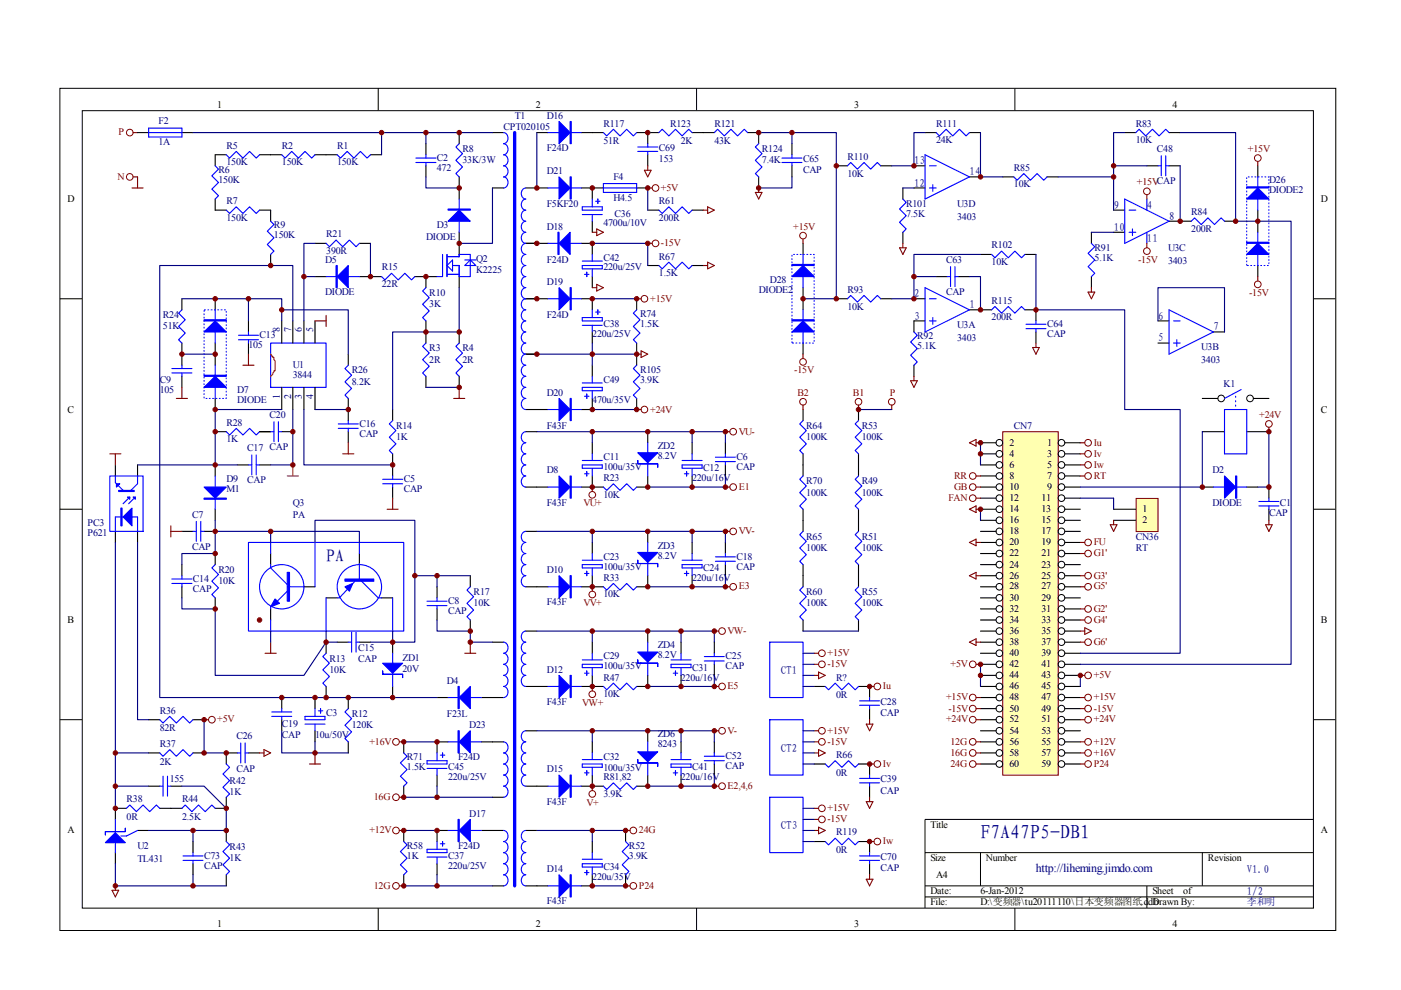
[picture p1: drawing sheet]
<svg xmlns="http://www.w3.org/2000/svg" width="297mm" height="210mm" viewBox="0 0 297 210" stroke-linecap="round" stroke-linejoin="round" font-family="sans-serif">
<defs><g id="words">
<text font-size="4.2" fill="#000080" x="207.9" y="177.8">F7A47P5-DB1</text>
<text font-size="3.8" fill="#000080" x="69.2" y="119.1">PA</text>
<text font-size="2.5" fill="#000080" x="219.6" y="184.8">http://liheming.jimdo.com</text>
<g font-size="2.3" fill="#000080">
<text x="193.8" y="34.8">13</text>
<text x="193.8" y="39.6">12</text>
<text x="205.6" y="37.2">14</text>
<text x="236.1" y="44.2">9</text>
<text x="243.2" y="44.2">4</text>
<text x="247.9" y="46.6">8</text>
<text x="236.1" y="49">10</text>
<text x="243.2" y="51.3">11</text>
<text x="193.8" y="63">2</text>
<text x="205.6" y="65.4">1</text>
<text x="193.8" y="67.7">3</text>
<text x="245.5" y="67.7">6</text>
<text x="257.3" y="70">7</text>
<text x="245.5" y="72.4">5</text>
<text x="165.5" y="142.8">CT1</text>
<text x="165.5" y="159.4">CT2</text>
<text x="165.5" y="175.8">CT3</text>
<text x="264.3" y="185.2">V1.0</text>
<text x="264.3" y="189.8">1/2</text>
</g>
<g font-size="2.1">
<text x="46.1" y="22.9">1</text>
<text x="113.6" y="22.9">2</text>
<text x="181.1" y="22.9">3</text>
<text x="248.6" y="22.9">4</text>
<text x="14.3" y="42.8">D</text>
<text x="280.1" y="42.8">D</text>
<text x="14.3" y="87.5">C</text>
<text x="280.1" y="87.5">C</text>
<text x="214" y="94.5">2</text>
<text x="222" y="94.5">1</text>
<text x="214" y="96.9">4</text>
<text x="214" y="99.2">6</text>
<text x="214" y="101.5">8</text>
<text x="222" y="96.9">3</text>
<text x="222" y="99.2">5</text>
<text x="222" y="101.5">7</text>
<text x="214" y="103.9">10</text>
<text x="214" y="106.2">12</text>
<text x="220.8" y="106.2">11</text>
<text x="222" y="103.9">9</text>
<text x="214" y="108.6">14</text>
<text x="214" y="110.9">16</text>
<text x="214" y="113.3">18</text>
<text x="220.8" y="108.6">13</text>
<text x="220.8" y="110.9">15</text>
<text x="220.8" y="113.3">17</text>
<text x="242.2" y="108.6">1</text>
<text x="242.2" y="110.9">2</text>
<text x="214" y="115.6">20</text>
<text x="214" y="118">22</text>
<text x="220.8" y="115.6">19</text>
<text x="220.8" y="118">21</text>
<text x="214" y="120.3">24</text>
<text x="214" y="122.7">26</text>
<text x="214" y="125">28</text>
<text x="220.8" y="120.3">23</text>
<text x="220.8" y="122.7">25</text>
<text x="220.8" y="125">27</text>
<text x="214" y="127.4">30</text>
<text x="214" y="129.7">32</text>
<text x="220.8" y="127.4">29</text>
<text x="220.8" y="129.7">31</text>
<text x="14.3" y="132.1">B</text>
<text x="214" y="132.1">34</text>
<text x="214" y="134.4">36</text>
<text x="214" y="136.8">38</text>
<text x="220.8" y="132.1">33</text>
<text x="220.8" y="134.4">35</text>
<text x="220.8" y="136.8">37</text>
<text x="280.1" y="132.1">B</text>
<text x="214" y="139.1">40</text>
<text x="214" y="141.5">42</text>
<text x="214" y="143.8">44</text>
<text x="220.8" y="139.1">39</text>
<text x="220.8" y="141.5">41</text>
<text x="220.8" y="143.8">43</text>
<text x="214" y="146.1">46</text>
<text x="214" y="148.5">48</text>
<text x="220.8" y="146.1">45</text>
<text x="220.8" y="148.5">47</text>
<text x="214" y="150.9">50</text>
<text x="214" y="153.2">52</text>
<text x="214" y="155.5">54</text>
<text x="220.8" y="150.9">49</text>
<text x="220.8" y="153.2">51</text>
<text x="220.8" y="155.5">53</text>
<text x="214" y="157.9">56</text>
<text x="214" y="160.3">58</text>
<text x="220.8" y="157.9">55</text>
<text x="220.8" y="160.3">57</text>
<text x="214" y="162.6">60</text>
<text x="220.8" y="162.6">59</text>
<text x="14.3" y="176.7">A</text>
<text x="197.3" y="175.5">Title</text>
<text x="280.1" y="176.7">A</text>
<text x="197.3" y="182.6">Size</text>
<text x="209" y="182.6">Number</text>
<text x="256.1" y="182.6">Revision</text>
<text x="197.3" y="189.6">Date:</text>
<text x="197.3" y="192">File:</text>
<text x="198.5" y="186.1">A4</text>
<text x="207.9" y="189.6">6-Jan-2012</text>
<text x="207.9" y="192">D:\变频器\tu20111110\日本变频器图纸.ddb</text>
<text x="244.3" y="189.6">Sheet</text>
<text x="244.3" y="192">Drawn By:</text>
<text x="250.9" y="189.6">of</text>
<text x="46.1" y="196.6">1</text>
<text x="113.6" y="196.6">2</text>
<text x="181.1" y="196.6">3</text>
<text x="248.6" y="196.6">4</text>
</g>
<g font-size="2.1" fill="#800000">
<text x="25.1" y="28.7">P</text>
<text x="264.6" y="32.3">+15V</text>
<text x="24.9" y="38.1">N</text>
<text x="140.1" y="40.5">+5V</text>
<text x="241" y="39.3">+15VCAP</text>
<text x="140.1" y="52.2">-15V</text>
<text x="168.1" y="48.7">+15V</text>
<text x="241.3" y="55.7">-15V</text>
<text x="137.8" y="63.9">+15V</text>
<text x="264.8" y="62.8">-15V</text>
<text x="168.4" y="79.2">-15V</text>
<text x="169.1" y="83.9">B2</text>
<text x="180.8" y="83.9">B1</text>
<text x="188.6" y="83.9">P</text>
<text x="137.8" y="87.5">+24V</text>
<text x="267" y="88.6">+24V</text>
<text x="156.6" y="92.1">VU-</text>
<text x="231.9" y="94.5">Iu</text>
<text x="202.3" y="101.5">RR</text>
<text x="231.9" y="96.9">Iv</text>
<text x="231.9" y="99.2">Iw</text>
<text x="231.9" y="101.5">RT</text>
<text x="123.7" y="107.4">VU+</text>
<text x="156.6" y="103.9">E1</text>
<text x="201.1" y="106.2">FAN</text>
<text x="202.3" y="103.9">GB</text>
<text x="156.6" y="113.3">VV-</text>
<text x="231.9" y="115.6">FU</text>
<text x="231.9" y="118">G1'</text>
<text x="156.6" y="125">E3</text>
<text x="231.9" y="122.7">G3'</text>
<text x="231.9" y="125">G5'</text>
<text x="123.7" y="128.5">VV+</text>
<text x="231.9" y="129.7">G2'</text>
<text x="154.3" y="134.4">VW-</text>
<text x="231.9" y="132.1">G4'</text>
<text x="231.9" y="136.8">G6'</text>
<text x="175.4" y="139.1">+15V</text>
<text x="175.4" y="141.5">-15V</text>
<text x="201.5" y="141.5">+5V</text>
<text x="231.9" y="143.8">+5V</text>
<text x="123.4" y="149.7">VW+</text>
<text x="154.3" y="146.1">E5</text>
<text x="187.2" y="146.1">Iu</text>
<text x="200.6" y="148.5">+15V</text>
<text x="231.9" y="148.5">+15V</text>
<text x="46.1" y="153.2">+5V</text>
<text x="154.3" y="155.5">V-</text>
<text x="175.4" y="155.5">+15V</text>
<text x="200.6" y="153.2">+24V</text>
<text x="201.1" y="150.9">-15V</text>
<text x="231.9" y="153.2">+24V</text>
<text x="231.9" y="150.9">-15V</text>
<text x="78.3" y="157.9">+16V</text>
<text x="175.4" y="157.9">-15V</text>
<text x="201.5" y="157.9">12G</text>
<text x="201.5" y="160.3">16G</text>
<text x="231.9" y="160.3">+16V</text>
<text x="231.9" y="157.9">+12V</text>
<text x="154.3" y="167.3">E2,4,6</text>
<text x="187.2" y="162.6">Iv</text>
<text x="201.5" y="162.6">24G</text>
<text x="231.9" y="162.6">P24</text>
<text x="79.2" y="169.6">16G</text>
<text x="124.4" y="170.8">V+</text>
<text x="175.4" y="172">+15V</text>
<text x="78.3" y="176.7">+12V</text>
<text x="135.5" y="176.7">24G</text>
<text x="175.4" y="174.3">-15V</text>
<text x="187.2" y="179">Iw</text>
<text x="79.2" y="188.4">12G</text>
<text x="135.5" y="188.4">P24</text>
</g>
<g font-size="2.1" fill="#000080">
<text x="33.6" y="26.3">F2</text>
<text x="106.8" y="27.5">CPT020105</text>
<text x="109.1" y="25.2">T1</text>
<text x="115.9" y="25.2">D16</text>
<text x="127.9" y="26.9">R117</text>
<text x="142.1" y="26.9">R123</text>
<text x="151.5" y="26.9">R121</text>
<text x="198.5" y="26.9">R111</text>
<text x="240.8" y="26.9">R83</text>
<text x="33.6" y="30.8">1A</text>
<text x="48" y="31.5">R5</text>
<text x="48" y="35.1">150K</text>
<text x="59.8" y="31.5">R2</text>
<text x="59.8" y="35.1">150K</text>
<text x="71.5" y="31.5">R1</text>
<text x="71.5" y="35.1">150K</text>
<text x="92.6" y="34.1">C2</text>
<text x="98" y="32.3">R8</text>
<text x="98" y="34.6">33K/3W</text>
<text x="115.9" y="32">F24D</text>
<text x="127.9" y="30.6">51R</text>
<text x="139.7" y="32">C69</text>
<text x="139.7" y="34.4">153</text>
<text x="144.4" y="30.6">2K</text>
<text x="151.5" y="30.6">43K</text>
<text x="161.5" y="32.3">R124</text>
<text x="161.5" y="34.6">7.4K</text>
<text x="170.3" y="34.4">C65</text>
<text x="179.7" y="33.9">R110</text>
<text x="198.5" y="30.3">24K</text>
<text x="240.8" y="30.3">10K</text>
<text x="245.3" y="32.3">C48</text>
<text x="46.3" y="36.7">R6</text>
<text x="46.3" y="38.8">150K</text>
<text x="92.6" y="36.3">472</text>
<text x="115.9" y="36.9">D21</text>
<text x="130" y="38.1">F4</text>
<text x="170.3" y="36.7">CAP</text>
<text x="179.7" y="37.4">10K</text>
<text x="215" y="36.3">R85</text>
<text x="215" y="39.7">10K</text>
<text x="269.1" y="38.8">D26</text>
<text x="269.1" y="40.9">DIODE2</text>
<text x="48" y="43.3">R7</text>
<text x="48" y="46.8">150K</text>
<text x="115.9" y="44">F5KF20</text>
<text x="130" y="42.6">H4.5</text>
<text x="130.3" y="45.9">C36</text>
<text x="139.7" y="43.3">R61</text>
<text x="139.7" y="46.8">200R</text>
<text x="192.1" y="43.8">R101</text>
<text x="192.1" y="45.9">7.5K</text>
<text x="202.9" y="43.8">U3D</text>
<text x="202.9" y="46.6">3403</text>
<text x="252.6" y="45.6">R84</text>
<text x="58.1" y="48.4">R9</text>
<text x="58.1" y="50.6">150K</text>
<text x="69.2" y="50.3">R21</text>
<text x="69.2" y="53.9">390R</text>
<text x="90.3" y="50.8">DIODE</text>
<text x="92.6" y="48.4">D3</text>
<text x="115.9" y="48.7">D18</text>
<text x="127.9" y="48">4700u/10V</text>
<text x="210.2" y="52.7">R102</text>
<text x="232.1" y="53.2">R91</text>
<text x="247.6" y="53.2">U3C</text>
<text x="252.6" y="49.1">200R</text>
<text x="68.9" y="55.7">D5</text>
<text x="80.9" y="57.3">R15</text>
<text x="100.9" y="55.5">Q2</text>
<text x="100.9" y="57.8">K2225</text>
<text x="115.9" y="55.7">F24D</text>
<text x="127.9" y="55.3">C42</text>
<text x="127.9" y="57.3">220u/25V</text>
<text x="139.7" y="55">R67</text>
<text x="139.7" y="58.5">1.5K</text>
<text x="163.2" y="60">D28</text>
<text x="200.6" y="55.7">C63</text>
<text x="210.2" y="56.2">10K</text>
<text x="232.1" y="55.3">5.1K</text>
<text x="247.6" y="56">3403</text>
<text x="68.9" y="62.5">DIODE</text>
<text x="80.9" y="60.9">22R</text>
<text x="91" y="62.8">R10</text>
<text x="91" y="65.1">3K</text>
<text x="115.9" y="60.5">D19</text>
<text x="160.9" y="62.1">DIODE2</text>
<text x="179.7" y="62.1">R93</text>
<text x="179.7" y="65.6">10K</text>
<text x="200.6" y="62.5">CAP</text>
<text x="210.2" y="64.4">R115</text>
<text x="34.5" y="67.5">R24</text>
<text x="34.5" y="69.8">51K</text>
<text x="55" y="71.7">C13</text>
<text x="59.4" y="70.4" transform="rotate(-90 59.4 70.4)">8</text>
<text x="61.7" y="70.4" transform="rotate(-90 61.7 70.4)">7</text>
<text x="64" y="70.4" transform="rotate(-90 64 70.4)">6</text>
<text x="66.4" y="70.4" transform="rotate(-90 66.4 70.4)">5</text>
<text x="115.9" y="67.5">F24D</text>
<text x="125.6" y="71.5">220u/25V</text>
<text x="127.9" y="69.4">C38</text>
<text x="135.7" y="67.2">R74</text>
<text x="135.7" y="69.4">1.5K</text>
<text x="194.5" y="71.9">R92</text>
<text x="202.9" y="69.6">U3A</text>
<text x="210.2" y="67.9">200R</text>
<text x="222" y="69.4">C64</text>
<text x="222" y="71.5">CAP</text>
<text x="52.7" y="73.8">105</text>
<text x="91" y="74.5">R3</text>
<text x="91" y="76.9">2R</text>
<text x="98" y="74.5">R4</text>
<text x="98" y="76.9">2R</text>
<text x="194.5" y="74">5.1K</text>
<text x="202.9" y="72.4">3403</text>
<text x="254.7" y="74.3">U3B</text>
<text x="254.7" y="77.1">3403</text>
<text x="33.9" y="81.1">C9</text>
<text x="33.9" y="83.2">105</text>
<text x="50.3" y="83.4">D7</text>
<text x="62.1" y="78.1">U1</text>
<text x="62.1" y="80.2">3844</text>
<text x="74.6" y="79.2">R26</text>
<text x="74.6" y="81.5">8.2K</text>
<text x="115.9" y="83.9">D20</text>
<text x="127.9" y="81.1">C49</text>
<text x="135.7" y="79">R105</text>
<text x="135.7" y="81.1">3.9K</text>
<text x="259.4" y="82.1">K1</text>
<text x="50.3" y="85.5">DIODE</text>
<text x="57.1" y="88.6">C20</text>
<text x="59.4" y="84.5" transform="rotate(-90 59.4 84.5)">1</text>
<text x="61.7" y="84.5" transform="rotate(-90 61.7 84.5)">2</text>
<text x="64" y="84.5" transform="rotate(-90 64 84.5)">3</text>
<text x="66.4" y="84.5" transform="rotate(-90 66.4 84.5)">4</text>
<text x="125.6" y="85.5">470u/35V</text>
<text x="48" y="90.3">R28</text>
<text x="48" y="93.7">1K</text>
<text x="52.4" y="95.7">C17 CAP</text>
<text x="76.2" y="90.5">C16</text>
<text x="76.2" y="92.6">CAP</text>
<text x="84" y="90.9">R14</text>
<text x="84" y="93.3">1K</text>
<text x="115.9" y="90.9">F43F</text>
<text x="139.4" y="95.2">ZD2</text>
<text x="170.9" y="90.9">R64</text>
<text x="170.9" y="93.3">100K</text>
<text x="182.7" y="90.9">R53</text>
<text x="182.7" y="93.3">100K</text>
<text x="215" y="90.9">CN7</text>
<text x="115.9" y="100.3">D8</text>
<text x="127.9" y="97.6">C11</text>
<text x="127.9" y="99.7">100u/35V</text>
<text x="139.4" y="97.3">8.2V</text>
<text x="149.1" y="99.9">C12</text>
<text x="156.1" y="97.6">C6</text>
<text x="156.1" y="99.7">CAP</text>
<text x="257" y="100.3">D2</text>
<text x="48" y="102.2">D9</text>
<text x="48" y="104.3">M1</text>
<text x="52.4" y="102.5">CAP</text>
<text x="62.1" y="107.4">Q3</text>
<text x="85.6" y="102.2">C5</text>
<text x="85.6" y="104.3">CAP</text>
<text x="115.9" y="107.4">F43F</text>
<text x="127.9" y="102">R23</text>
<text x="127.9" y="105.5">10K</text>
<text x="146.7" y="102">220u/16V</text>
<text x="170.9" y="102.7">R70</text>
<text x="170.9" y="105.1">100K</text>
<text x="182.7" y="102.7">R49</text>
<text x="182.7" y="105.1">100K</text>
<text x="257" y="107.4">DIODE</text>
<text x="271.4" y="107.2">C1</text>
<text x="18.5" y="111.6">PC3</text>
<text x="18.5" y="113.7">P621</text>
<text x="40.7" y="109.7">C7</text>
<text x="62.1" y="109.7">PA</text>
<text x="269.1" y="109.5">CAP</text>
<text x="40.7" y="116.6">CAP</text>
<text x="127.9" y="118.6">C23</text>
<text x="139.4" y="116.3">ZD3</text>
<text x="139.4" y="118.5">8.2V</text>
<text x="156.1" y="118.6">C18</text>
<text x="170.9" y="114.5">R65</text>
<text x="170.9" y="116.8">100K</text>
<text x="182.7" y="114.5">R51</text>
<text x="182.7" y="116.8">100K</text>
<text x="240.8" y="114.5">CN36</text>
<text x="240.8" y="116.8">RT</text>
<text x="40.9" y="123.4">C14</text>
<text x="40.9" y="125.5">CAP</text>
<text x="46.3" y="121.5">R20</text>
<text x="46.3" y="123.9">10K</text>
<text x="115.9" y="121.5">D10</text>
<text x="127.9" y="120.7">100u/35V</text>
<text x="127.9" y="123.1">R33</text>
<text x="146.7" y="123.1">220u/16V</text>
<text x="149.1" y="121">C24</text>
<text x="156.1" y="120.7">CAP</text>
<text x="95" y="128">C8</text>
<text x="95" y="130.1">CAP</text>
<text x="100.4" y="126.2">R17</text>
<text x="100.4" y="128.5">10K</text>
<text x="115.9" y="128.3">F43F</text>
<text x="127.9" y="126.7">10K</text>
<text x="170.9" y="126.2">R60</text>
<text x="170.9" y="128.5">100K</text>
<text x="182.7" y="126.2">R55</text>
<text x="182.7" y="128.5">100K</text>
<text x="75.9" y="137.9">C15</text>
<text x="139.4" y="137.4">ZD4</text>
<text x="69.8" y="140.3">R13</text>
<text x="69.8" y="142.6">10K</text>
<text x="75.9" y="140.3">CAP</text>
<text x="85.3" y="140.1">ZD1</text>
<text x="85.3" y="142.4">20V</text>
<text x="115.9" y="142.6">D12</text>
<text x="127.9" y="139.8">C29</text>
<text x="127.9" y="141.9">100u/35V</text>
<text x="139.4" y="139.5">8.2V</text>
<text x="146.7" y="142.2">C31</text>
<text x="153.8" y="139.8">C25</text>
<text x="153.8" y="141.9">CAP</text>
<text x="94.7" y="145">D4</text>
<text x="115.9" y="149.5">F43F</text>
<text x="127.9" y="144.3">R47</text>
<text x="127.9" y="147.8">10K</text>
<text x="144.4" y="144.3">220u/16V</text>
<text x="177.3" y="144.3">R?</text>
<text x="177.3" y="148">0R</text>
<text x="186.7" y="149.5">C28</text>
<text x="33.9" y="151.3">R36</text>
<text x="33.9" y="155">82R</text>
<text x="59.8" y="154.1">C19</text>
<text x="69.2" y="151.8">C3</text>
<text x="74.6" y="152">R12</text>
<text x="74.6" y="154.4">120K</text>
<text x="94.7" y="152">F23L</text>
<text x="99.5" y="154.4">D23</text>
<text x="186.7" y="151.8">CAP</text>
<text x="33.9" y="158.3">R37</text>
<text x="50.1" y="156.7">C26</text>
<text x="59.8" y="156.5">CAP</text>
<text x="66.8" y="156.5">10u/50V</text>
<text x="86.3" y="161.2">R71</text>
<text x="97.1" y="161.2">F24D</text>
<text x="127.9" y="161.2">C32</text>
<text x="139.4" y="156.2">ZD6</text>
<text x="139.4" y="158.3">8243</text>
<text x="153.8" y="161">C52</text>
<text x="177.3" y="160.7">R66</text>
<text x="33.9" y="162.2">2K</text>
<text x="36" y="165.9">155</text>
<text x="48.7" y="166.1">R42</text>
<text x="50.1" y="163.8">CAP</text>
<text x="86.3" y="163.3">1.5K</text>
<text x="95" y="163.3">C45</text>
<text x="95" y="165.5">220u/25V</text>
<text x="115.9" y="163.8">D15</text>
<text x="127.9" y="163.5">100u/35V</text>
<text x="127.9" y="165.5">R81,82</text>
<text x="144.4" y="165.5">220u/16V</text>
<text x="146.7" y="163.3">C41</text>
<text x="153.8" y="163.1">CAP</text>
<text x="177.3" y="164.4">0R</text>
<text x="186.7" y="165.9">C39</text>
<text x="26.8" y="170.1">R38</text>
<text x="26.8" y="173.8">0R</text>
<text x="38.6" y="170.1">R44</text>
<text x="38.6" y="173.8">2.5K</text>
<text x="48.7" y="168.5">1K</text>
<text x="99.5" y="173.2">D17</text>
<text x="115.9" y="170.6">F43F</text>
<text x="127.9" y="168.9">3.9K</text>
<text x="186.7" y="168.2">CAP</text>
<text x="177.3" y="177.1">R119</text>
<text x="29.1" y="180">U2</text>
<text x="29.1" y="182.8">TL431</text>
<text x="43.3" y="182">C73</text>
<text x="43.3" y="184.2">CAP</text>
<text x="48.7" y="180.2">R43</text>
<text x="48.7" y="182.6">1K</text>
<text x="86.3" y="180">R58</text>
<text x="86.3" y="182">1K</text>
<text x="95" y="182">C37</text>
<text x="95" y="184.2">220u/25V</text>
<text x="97.1" y="180">F24D</text>
<text x="115.9" y="184.9">D14</text>
<text x="127.9" y="184.4">C34</text>
<text x="133.3" y="180">R52</text>
<text x="133.3" y="182">3.9K</text>
<text x="177.3" y="180.9">0R</text>
<text x="186.7" y="182.3">C70</text>
<text x="186.7" y="184.7">CAP</text>
<text x="115.9" y="191.7">F43F</text>
<text x="125.6" y="186.5">220u/35V</text>
<text x="264.3" y="192">李和明</text>
</g>
</g></defs>
<g fill="none" stroke="#000" stroke-width=".21">
<path d="M12.7 18.7h270.5v178.6h-270.5zM80.2 18.7v4.7M147.7 18.7v4.7M215.2 18.7v4.7M17.4 23.5h261.1v169h-261.1zM12.7 63.3h4.7M278.4 63.3h4.7M12.7 108h4.7M278.4 108h4.7M12.7 152.6h4.7M278.4 152.6h4.7M278.4 173.7h-82.3v18.8"/>
<path d="M80.2 192.5v4.7M147.7 192.5v4.7M196.1 180.8h82.3M196.1 187.8h82.3M196.1 190.2h82.3M207.9 180.8v7M215.2 192.5v4.7M243.2 187.8v4.7M254.9 180.8v7"/>
</g>
<g fill="none" stroke="#000" stroke-width=".23">
<path d="M29.2 28.1h2.3M38.6 28.1h2.3M48 32.8h-2.4v2.4M55 32.8h4.7M66.8 32.8h4.7M78.5 32.8h2.4M90.3 30.5v2.3M90.3 35.2v2.3M97.4 28.1v2.4M97.4 37.5v4.7M104.4 28.1h2.4M104.4 39.9h2.4"/>
<path d="M111.5 39.9h4.7M113.8 28.1h2.4M123.2 28.1h4.7M123.2 39.9h4.7M125.6 39.9v2.3M135 28.1h4.7M135 39.9h2.3M137.3 28.1v2.4M137.3 32.8v2.4M146.7 28.1h4.7M158.5 28.1h2.4v2.4M160.9 37.5v2.4"/>
<path d="M167.9 30.5v2.3M167.9 35.2v2.3M177.3 35.2h2.4M186.7 35.2h2.4M191.4 39.9v2.3M193.8 39.9h2.3M193.8 35.2h2.3M196.1 28.1h2.4M205.5 28.1h2.4M205.5 37.5h2.4M212.6 37.5h2.3M222 37.5h2.3"/>
<path d="M238.5 28.1h2.3M243.2 35.2h2.3M247.9 28.1h2.3M247.9 35.2h2.3M266.7 35.2v2.3M45.6 42.2v2.4h2.4M55 44.6h2.4v2.3M57.4 53.9v2.4M66.8 51.6h2.3M66.8 58.6h2.3M76.2 51.6h2.3M76.2 58.6h4.7"/>
<path d="M88 58.6h4.7M90.3 58.6v2.4M97.4 49.3v4.6M97.4 58.6v2.4M111.5 51.6h4.7M123.2 51.6h2.4v2.3M125.6 46.9v2.4M125.6 58.6v2.4M137.3 44.6h2.4M137.3 56.3h2.4M146.7 44.6h2.4M146.7 56.3h2.4"/>
<path d="M170.3 51.6v2.3M191.4 49.3v2.3M198.5 58.6h2.3M203.2 58.6h2.3M207.9 53.9h2.3M217.3 53.9h2.3M231.4 49.3v2.3M231.4 58.6v2.4M236.1 44.6h2.4M236.1 49.3h2.4M247.9 46.9h4.7M259.6 46.9h2.4"/>
<path d="M266.7 44.6v4.7M266.7 56.3v2.3M38.6 63.3v2.4M38.6 72.7v4.7M38.6 79.8v2.3M45.6 63.3v2.4M45.6 72.7v4.7M52.7 68v2.4M52.7 72.7v2.4M59.7 68v4.7M62.1 68v4.7M64.4 68v4.7"/>
<path d="M66.8 68v4.7M73.8 75.1v2.3M90.3 68v4.7M90.3 79.8v2.3M97.4 70.4v2.3M97.4 79.8v2.3M111.5 63.3h4.7M111.5 75.1h2.3M123.2 63.3h2.4v2.4M125.6 70.4v2.3M125.6 77.4v2.4M135 63.3v2.4"/>
<path d="M135 72.7v4.7M170.3 61v4.7M170.3 72.7v2.4M177.3 63.3h2.4M186.7 63.3h2.4M193.8 63.3h2.3M193.8 77.4v2.4M196.1 68h-2.3v2.4M205.5 65.7h4.7M217.3 65.7h2.3v2.3M219.6 70.4v2.3M245.5 68h2.4"/>
<path d="M245.5 72.7h2.4M257.3 70.4h2.3M24.5 98.6v2.3M29.2 98.6v2.3M45.6 91.5h2.4M45.6 84.5v2.3M45.6 98.6v2.3M50.3 98.6h2.4M55 91.5h2.4M55 98.6h2.4M59.7 91.5h2.4M59.7 82.1v4.7"/>
<path d="M62.1 82.1v4.7M64.4 82.1v4.7M66.8 82.1v4.7M73.8 84.5v4.7M73.8 91.5v2.4M83.2 86.8v2.4M83.2 96.2v4.7M111.5 86.8h4.7M111.5 91.5h2.3M125.6 84.5v2.3h-2.4M125.6 93.9v2.3M135 84.5v2.3"/>
<path d="M137.3 91.5v2.4M146.7 93.9v2.3M153.8 93.9v2.3M153.8 98.6v2.3M24.5 112.7v2.3M29.2 112.7v2.3M38.6 112.7h2.3M38.6 119.7v2.4M43.3 112.7h2.3M45.6 108v2.3M45.6 117.4v2.3M57.4 117.4v2.3"/>
<path d="M76.2 117.4v2.3M83.2 103.3v2.3M111.5 103.3h4.7M111.5 112.7h2.3M123.2 103.3h4.7M125.6 100.9v2.4M125.6 115v2.4M137.3 100.9v2.4h-2.3M137.3 112.7v2.3M146.7 100.9v2.4M146.7 115v2.4M153.8 115v2.4"/>
<path d="M153.8 119.7v2.4M38.6 124.4v2.4M45.6 126.8v2.3M57.4 129.1v2.4M64.4 124.4h2.4M69.1 126.8h2.4M69.1 136.2v2.3M71.5 136.2h2.3M76.2 136.2h2.3M80.9 126.8h2.3M83.2 136.2v2.3M92.7 124.4v2.4"/>
<path d="M92.7 129.1v2.4M99.7 122.1v2.3M99.7 131.5v2.3M104.4 136.2h2.4M111.5 124.4h4.7M111.5 133.8h2.3M123.2 124.4h4.7M125.6 122.1v2.3M125.6 136.2v2.3M137.3 122.1v2.3h-2.3M137.3 133.8v2.4M144.4 136.2v2.3"/>
<path d="M146.7 122.1v2.3M151.4 136.2v2.3M31.5 152.6h2.4M31.5 159.6h2.4M40.9 152.6h2.4M40.9 159.6h2.4M50.3 159.6h-2.3v2.4M52.7 159.6h2.3M69.1 145.5v2.4M83.2 145.5v2.4M85.6 157.3v2.3M92.7 147.9h2.3"/>
<path d="M95 157.3h-2.3v2.3M102.1 147.9h4.7M102.1 157.3h4.7M111.5 154.9h2.3M111.5 145.5h4.7M123.2 145.5h4.7M125.6 143.2v2.3M125.6 157.3v2.3M137.3 143.2v2.3h-2.3M137.3 154.9v2.4M144.4 143.2v2.3M144.4 157.3v2.3"/>
<path d="M151.4 140.9v2.3M151.4 157.3v2.3M26.8 171.4h-2.3v2.3M29.2 176.1h2.3M31.5 166.7h2.4M33.9 171.4h4.7M36.2 166.7h2.4M40.9 178.4v2.4M48 169v2.4h-2.4M48 176.1v2.3M85.6 166.7v2.3M85.6 176.1v2.3"/>
<path d="M92.7 164.3v2.4M95 176.1h-2.3v2.3M102.1 176.1h4.7M104.4 169h2.4M111.5 166.7h4.7M111.5 176.1h2.3M123.2 166.7h4.7M125.6 164.3v2.4M125.6 178.4v2.4M132.6 176.1v2.3M137.3 164.3v2.4h-2.3M144.4 164.3v2.4"/>
<path d="M151.4 162v2.3M24.5 180.8v2.3M40.9 183.1v2.4M48 185.5v2.3M85.6 185.5v2.3M92.7 183.1v2.4M104.4 187.8h2.4M111.5 187.8h4.7M125.6 185.5v2.3h-2.4M132.6 185.5v2.3"/>
</g>
<g fill="none" stroke="#00f" stroke-width=".23">
<path d="M31.5 27.2h7.1v1.8h-7.1zM31.5 28.1h7.1M45.6 35.2l.7 .7-1.4 1.4 1.4 1.4-1.4 1.4 1.4 1.4-.7 .7M48 32.8l.7 .7 1.4-1.4 1.4 1.4 1.4-1.4 1.4 1.4 .7-.7M59.7 32.8l.7 .7 1.4-1.4 1.5 1.4 1.4-1.4 1.4 1.4 .7-.7M71.5 32.8l.7 .7 1.4-1.4 1.4 1.4 1.4-1.4 1.4 1.4 .7-.7M88.2 33.5h4.2M88.2 34.5h4.2M90.3 32.8v.7M90.3 34.5v.7M97.4 30.5l-.7 .7 1.4 1.4-1.4 1.4 1.4 1.4-1.4 1.4 .7 .7M106.8 28.1a1.2 1.2 0 0 1 .9 1.2 1.2 1.2 0 0 1-.9 1.2 1.2 1.2 0 0 1 .9 1.1 1.2 1.2 0 0 1-.9 1.2 1.2 1.2 0 0 1 .9 1.2 1.2 1.2 0 0 1-.9 1.2 1.2 1.2 0 0 1 .9 1.1 1.2 1.2 0 0 1-.9 1.2 1.2 1.2 0 0 1 .9 1.2 1.2 1.2 0 0 1-.9 1.2"/>
<path d="M111.5 39.9a1.2 1.2 0 0 0-1 1.1 1.2 1.2 0 0 0 1 1.2 1.2 1.2 0 0 0-1 1.2 1.2 1.2 0 0 0 1 1.2 1.2 1.2 0 0 0-1 1.1 1.2 1.2 0 0 0 1 1.2 1.21 1.21 0 0 0-1 1.2 1.21 1.21 0 0 0 1 1.2 1.2 1.2 0 0 0-1 1.1 1.2 1.2 0 0 0 1 1.2 1.2 1.2 0 0 0-1 1.2 1.2 1.2 0 0 0 1 1.1 1.2 1.2 0 0 0-1 1.2 1.2 1.2 0 0 0 1 1.2 1.2 1.2 0 0 0-1 1.2 1.2 1.2 0 0 0 1 1.1 1.2 1.2 0 0 0-1 1.2 1.2 1.2 0 0 0 1 1.2 1.2 1.2 0 0 0-1 1.2 1.2 1.2 0 0 0 1 1.1 1.2 1.2 0 0 0-1 1.2 1.2 1.2 0 0 0 1 1.2M116.2 28.1h7M116.2 39.9h7M127.9 28.1l.7 .7 1.4-1.4 1.5 1.4 1.4-1.4 1.4 1.4 .7-.7M127.9 39.9h7.1M127.9 38.9h7.1v1.9h-7.1zM135.2 31.2h4.3M135.2 32.1h4.3M137.3 30.5v.7M137.3 32.1v.7M139.7 28.1l.7-.7 1.4 1.4 1.4-1.4 1.4 1.4 1.4-1.4 .7 .7M151.4 28.1l.8-.7 1.4 1.4 1.4-1.4 1.4 1.4 1.4-1.4 .7 .7"/>
<path d="M160.9 30.5l-.8 .7 1.5 1.4-1.5 1.4 1.5 1.4-1.5 1.4 .8 .7M165.8 33.5h4.2M165.8 34.5h4.2M167.9 32.8v.7M167.9 34.5v.7M179.7 35.2l.7-.7 1.4 1.4 1.4-1.4 1.4 1.4 1.4-1.4 .7 .7M196.1 32.8l9.4 4.7-9.4 4.7zM197.1 39.9h1.4M197.1 35.2h1.4M197.8 39.2v1.4M198.5 28.1l.7 .7 1.4-1.4 1.4 1.4 1.4-1.4 1.4 1.4 .7-.7M214.9 37.5l.7 .7 1.5-1.4 1.4 1.4 1.4-1.4 1.4 1.4 .7-.7"/>
<path d="M240.8 28.1l.7-.7 1.4 1.4 1.4-1.4 1.4 1.4 1.5-1.4 .7 .7M245.5 35.2h.7M246.2 33v4.3M247.2 35.2h.7M247.2 33v4.3M266.7 37.5v7.1M48 44.6l.7 .7 1.4-1.4 1.4 1.4 1.4-1.4 1.4 1.4 .7-.7M57.4 46.9l.7 .7-1.4 1.4 1.4 1.4-1.4 1.4 1.4 1.4-.7 .7M69.1 51.6l.7 .7 1.5-1.4 1.4 1.4 1.4-1.4 1.4 1.4 .7-.7M69.1 58.6h7.1M80.9 58.6l.7 .7 1.4-1.4 1.4 1.4 1.4-1.4 1.4 1.4 .8-.7M93.8 53.9v4.7h-1.1"/>
<path d="M94.8 54.4h2.6v-.5h2.3v4.7h-2.3v-2.3h-1.5M94.8 53.9v4.7M94.8 58.2h2.6M94.8 56.3l1.1-1.2v2.4zM97.4 42.2v7.1M98.5 55.1h2.4M99.7 55.1l1.2 1.2h-2.4zM116.2 51.6h7M123.5 56.3h4.2v.7h-4.2zM123.5 43.9h4.2v.7h-4.2zM123.5 45.5h4.2M123.5 55.4h4.2"/>
<path d="M123.9 58.2h1M124.4 57.7v.9M125.6 42.2v1.7M125.6 45.5v1.4M125.6 53.9v1.5M125.6 57v1.6M126.3 42.7h.9M126.8 42.2v.9M139.7 44.6l.7 .7 1.4-1.4 1.4 1.4 1.4-1.4 1.4 1.4 .7-.7M139.7 56.3l.7 .7 1.4-1.4 1.4 1.4 1.4-1.4 1.4 1.4 .7-.7M170.3 53.9v7.1M191.4 42.2l.7 .7-1.4 1.4 1.4 1.4-1.4 1.4 1.4 1.4-.7 .8"/>
<path d="M200.8 58.6h.7M201.5 56.5v4.3M202.5 58.6h.7M202.5 56.5v4.3M210.2 53.9l.7 .8 1.5-1.5 1.4 1.5 1.4-1.5 1.4 1.5 .7-.8M231.4 51.6l.7 .7-1.4 1.4 1.4 1.4-1.4 1.4 1.4 1.4-.7 .7M238.5 42.2l9.4 4.7-9.4 4.7zM239.4 44.6h1.4M239.4 49.3h1.4M240.1 48.5v1.5M243.2 42.2v2.4M243.2 49.3v2.3"/>
<path d="M252.6 46.9l.7-.7 1.4 1.4 1.4-1.4 1.4 1.4 1.4-1.4 .7 .7M266.7 49.3v7M36.4 78.1h4.3M36.4 79.1h4.3M38.6 65.7l-.7 .7 1.4 1.4-1.4 1.4 1.4 1.4-1.4 1.4 .7 .7M38.6 77.4v.7M38.6 79.1v.7M45.6 65.7v7M45.6 77.4v7.1M50.6 72h4.2M50.6 71.1h4.2M52.7 70.4v.7"/>
<path d="M52.7 72v.7M57.4 72.7h11.7v9.4h-11.7zM73.8 77.4l-.7 .7 1.4 1.4-1.4 1.5 1.4 1.4-1.4 1.4 .7 .7M90.3 61l-.7 .7 1.4 1.4-1.4 1.4 1.4 1.4-1.4 1.4 .7 .7M90.3 72.7l-.7 .7 1.4 1.5-1.4 1.4 1.4 1.4-1.4 1.4 .7 .7M97.4 72.7l-.7 .7 1.4 1.5-1.4 1.4 1.4 1.4-1.4 1.4 .7 .7M111.5 65.7a1.2 1.2 0 0 0-1 1.2 1.2 1.2 0 0 0 1 1.1 1.2 1.2 0 0 0-1 1.2 1.2 1.2 0 0 0 1 1.2 1.2 1.2 0 0 0-1 1.2 1.2 1.2 0 0 0 1 1.1 1.2 1.2 0 0 0-1 1.2 1.2 1.2 0 0 0 1 1.2 1.2 1.2 0 0 0-1 1.2 1.2 1.2 0 0 0 1 1.1 1.21 1.21 0 0 0-1 1.2 1.21 1.21 0 0 0 1 1.2 1.2 1.2 0 0 0-1 1.2 1.2 1.2 0 0 0 1 1.1 1.2 1.2 0 0 0-1 1.2 1.2 1.2 0 0 0 1 1.2 1.2 1.2 0 0 0-1 1.2 1.2 1.2 0 0 0 1 1.1M116.2 63.3h7M123.5 67.3h4.2v.7h-4.2zM123.5 69h4.2M125.6 65.7v1.6M125.6 69v1.4"/>
<path d="M125.6 79.8v1.4M126.3 66.2h.9M126.8 65.7v.9M135 77.4l-.7 .7 1.4 1.4-1.4 1.5 1.4 1.4-1.4 1.4 .7 .7M135 65.7l-.7 .7 1.4 1.4-1.4 1.4 1.4 1.4-1.4 1.4 .7 .7M170.3 65.7v7M179.7 63.3l.7-.7 1.4 1.4 1.4-1.4 1.4 1.4 1.4-1.4 .7 .7M193.8 70.4l.7 .7-1.4 1.4 1.4 1.4-1.4 1.4 1.4 1.4-.7 .7M196.1 61l9.4 4.7-9.4 4.7zM197.1 63.3h1.4M197.1 68h1.4M197.8 67.3v1.4"/>
<path d="M210.2 65.7l.7-.7 1.5 1.4 1.4-1.4 1.4 1.4 1.4-1.4 .7 .7M217.5 69.7h4.3M217.5 68.7h4.3M219.6 68v.7M219.6 69.7v.7M247.9 65.7l9.4 4.7-9.4 4.7zM248.8 68h1.4M248.8 72.7h1.4M249.5 72v1.4M48 91.5l.7 .7 1.4-1.4 1.4 1.4 1.4-1.4 1.4 1.4 .7-.7M52.7 98.6h.7M53.4 96.5v4.2"/>
<path d="M54.3 98.6h.7M54.3 96.5v4.2M57.4 91.5h.7M58.1 89.4v4.2M59 91.5h.7M59 89.4v4.2M71.7 89.9h4.3M71.7 90.8h4.3M73.8 89.2v.7M73.8 90.8v.7M83.2 89.2l-.7 .7 1.5 1.4-1.5 1.4 1.5 1.4-1.5 1.4 .7 .7M111.5 96.2a1.2 1.2 0 0 0-1 1.2 1.2 1.2 0 0 0 1 1.2 1.2 1.2 0 0 0-1 1.1 1.2 1.2 0 0 0 1 1.2 1.2 1.2 0 0 0-1 1.2 1.2 1.2 0 0 0 1 1.2"/>
<path d="M111.5 91.5a1.2 1.2 0 0 0-1 1.2 1.2 1.2 0 0 0 1 1.2 1.2 1.2 0 0 0-1 1.2 1.2 1.2 0 0 0 1 1.1M116.2 86.8h7M123.5 98.6h4.2v.7h-4.2zM123.5 82.1h4.2v.7h-4.2zM123.5 81.2h4.2M123.5 97.6h4.2M123.9 84h1M124.4 83.5v1M124.4 100v.9M125.6 82.8v1.7M125.6 96.2v1.4M125.6 99.3v1.6"/>
<path d="M137.3 93.9v7M144.6 98.6h4.3v.7h-4.3zM144.6 97.6h4.3M145.6 100v.9M146.7 96.2v1.4M146.7 99.3v1.6M151.7 96.9h4.2M151.7 97.9h4.2M153.8 96.2v.7M153.8 97.9v.7M23.3 100.9h7v11.8h-7zM24.5 100.9v1.4l1.6 1.7"/>
<path d="M24.5 112.7v-3.1h4.7v3.1M27.5 105.4l-1.4 1.4M28.7 105.4l-1.4 1.4M29.2 100.9v1.7l-1.5 1.4M40.9 112.7h.7M41.6 110.6v4.2M42.6 112.7h.7M42.6 110.6v4.2M45.6 119.7l-.7 .7 1.4 1.4-1.4 1.4 1.4 1.4-1.4 1.5 .7 .7M45.6 100.9v7.1M52.7 115h32.9v18.8h-32.9zM57.4 119.7v.7l3.5 3.5"/>
<path d="M57.4 115v2.4M66.8 115v9.4M76.2 115v2.4M76.2 119.5v3.3M81.1 101.6h4.3M81.1 102.6h4.3M83.2 100.9v.7M83.2 102.6v.7M111.5 112.7a1.2 1.2 0 0 0-1 1.1 1.2 1.2 0 0 0 1 1.2 1.2 1.2 0 0 0-1 1.2 1.2 1.2 0 0 0 1 1.2 1.2 1.2 0 0 0-1 1.1 1.2 1.2 0 0 0 1 1.2 1.2 1.2 0 0 0-1 1.2 1.2 1.2 0 0 0 1 1.2 1.2 1.2 0 0 0-1 1.1 1.2 1.2 0 0 0 1 1.2M116.2 103.3h7M123.5 119.7h4.2v.7h-4.2zM123.5 118.8h4.2"/>
<path d="M123.9 100.4h1M125.6 117.4v1.4M127.9 103.3l.7 .7 1.4-1.4 1.5 1.4 1.4-1.4 1.4 1.4 .7-.7M137.3 115v7.1M144.6 118.8h4.3M144.6 119.7h4.3v.7h-4.3zM145.1 100.4h.9M146.7 117.4v1.4M151.7 118.1h4.2M151.7 119h4.2M153.8 117.4v.7M153.8 119v.7"/>
<path d="M36.4 122.8h4.3M36.4 123.7h4.3M38.6 122.1v.7M38.6 123.7v.7M57.4 128.6v.5M57.4 131.5v2.3M60.9 125.3l-2.1 2.2M60.9 124.4h3.5M69.1 138.5l-.7 .7 1.4 1.4-1.4 1.4 1.4 1.4-1.4 1.4 .7 .7M69.1 126.8v7M73.8 136.2h.7M74.5 134v4.3"/>
<path d="M75.3 123.2l-3.3 3.6h-.5M75.5 136.2h.7M75.5 134v4.3M76.7 123.2l3.5 3.6h.7M83.2 126.8v7M83.2 138.5v7M90.5 127.5h4.3M90.5 128.4h4.3M92.7 126.8v.7M92.7 128.4v.7M99.7 124.4l-.7 .7 1.4 1.4-1.4 1.4 1.4 1.4-1.4 1.5 .7 .7M106.8 136.2a1.2 1.2 0 0 1 .9 1.1 1.2 1.2 0 0 1-.9 1.2 1.2 1.2 0 0 1 .9 1.2 1.2 1.2 0 0 1-.9 1.2 1.2 1.2 0 0 1 .9 1.1 1.2 1.2 0 0 1-.9 1.2 1.2 1.2 0 0 1 .9 1.2 1.2 1.2 0 0 1-.9 1.1 1.2 1.2 0 0 1 .9 1.2 1.2 1.2 0 0 1-.9 1.2"/>
<path d="M111.5 133.8a1.2 1.2 0 0 0-1 1.2 1.2 1.2 0 0 0 1 1.2 1.2 1.2 0 0 0-1 1.1 1.2 1.2 0 0 0 1 1.2 1.21 1.21 0 0 0-1 1.2 1.21 1.21 0 0 0 1 1.2 1.2 1.2 0 0 0-1 1.1 1.2 1.2 0 0 0 1 1.2 1.2 1.2 0 0 0-1 1.2 1.2 1.2 0 0 0 1 1.1M116.2 124.4h7M123.5 139.9h4.2M123.9 121.6h1M124.4 121.1v1M125.6 120.4v1.7M125.6 138.5v1.4M127.9 124.4l.7 .7 1.4-1.4 1.5 1.4 1.4-1.4 1.4 1.4 .7-.7M137.3 136.2v7M142.3 139.9h4.2M144.4 138.5v1.4M145.1 121.6h.9"/>
<path d="M145.6 121.1v1M146.7 120.4v1.7M149.3 139.2h4.3M151.4 138.5v.7M33.9 152.6l.7 .7 1.4-1.4 1.4 1.4 1.4-1.4 1.4 1.4 .7-.7M33.9 159.6l.7 .7 1.4-1.4 1.4 1.4 1.4-1.4 1.4 1.4 .7-.7M50.3 159.6h.7M51 157.5v4.3M52 159.6h.7M52 157.5v4.3M85.6 159.6l.7 .7-1.4 1.5 1.4 1.4-1.4 1.4 1.4 1.4-.7 .7M92.7 159.6v1.7"/>
<path d="M93.8 159.6v1M95 147.9h7.1M95 157.3h7.1M106.8 157.3a1.2 1.2 0 0 1 .9 1.2 1.2 1.2 0 0 1-.9 1.1 1.2 1.2 0 0 1 .9 1.2 1.2 1.2 0 0 1-.9 1.2 1.2 1.2 0 0 1 .9 1.2 1.2 1.2 0 0 1-.9 1.1 1.2 1.2 0 0 1 .9 1.2 1.2 1.2 0 0 1-.9 1.2 1.2 1.2 0 0 1 .9 1.2 1.2 1.2 0 0 1-.9 1.1M111.5 154.9a1.21 1.21 0 0 0-1 1.2 1.21 1.21 0 0 0 1 1.2 1.2 1.2 0 0 0-1 1.2 1.2 1.2 0 0 0 1 1.1 1.2 1.2 0 0 0-1 1.2 1.2 1.2 0 0 0 1 1.2 1.2 1.2 0 0 0-1 1.2 1.2 1.2 0 0 0 1 1.1 1.2 1.2 0 0 0-1 1.2 1.2 1.2 0 0 0 1 1.2M116.2 145.5h7M123.5 140.9h4.2v.7h-4.2zM123.9 142.7h1M124.4 142.3v.9M125.6 141.6v1.6M125.6 159.6v1.5M127.9 145.5l.7 .8 1.4-1.5 1.5 1.5 1.4-1.5 1.4 1.5 .7-.8"/>
<path d="M137.3 157.3v7M142.3 140.9h4.2v.7h-4.2zM142.7 142.7h1M143.2 142.3v.9M144.4 141.6v1.6M144.4 159.6v1.5M149.3 140.1h4.3M151.4 140.1v.8M151.4 159.6v.7M24.5 173.7v7.1M26.8 171.4l.7-.7 1.4 1.4 1.4-1.4 1.4 1.4 1.5-1.4 .7 .7M29.2 176.1l-2.4 1.2h-1.2"/>
<path d="M33.9 166.7h.7M34.6 164.6v4.2M35.5 166.7h.7M35.5 164.6v4.2M38.6 171.4l.7-.7 1.4 1.4 1.4-1.4 1.4 1.4 1.4-1.4 .7 .7M48 162l.7 .7-1.4 1.4 1.4 1.4-1.4 1.4 1.4 1.4-.7 .7M48 178.4l.7 .7-1.4 1.4 1.4 1.5-1.4 1.4 1.4 1.4-.7 .7M85.6 178.4l.7 .7-1.4 1.4 1.4 1.5-1.4 1.4 1.4 1.4-.7 .7M90.5 161.3h4.3v.7h-4.3zM90.5 162.9h4.3M92.7 162.9v1.4M92.7 178.4v1.7"/>
<path d="M93.4 160.1h.9M93.4 178.9h.9M93.8 178.4v1M95 176.1h7.1M106.8 176.1a1.2 1.2 0 0 1 .9 1.2 1.2 1.2 0 0 1-.9 1.1 1.2 1.2 0 0 1 .9 1.2 1.2 1.2 0 0 1-.9 1.2 1.2 1.2 0 0 1 .9 1.2 1.2 1.2 0 0 1-.9 1.1 1.2 1.2 0 0 1 .9 1.2 1.2 1.2 0 0 1-.9 1.2 1.2 1.2 0 0 1 .9 1.2 1.2 1.2 0 0 1-.9 1.1M111.5 176.1a1.2 1.2 0 0 0-1 1.2 1.2 1.2 0 0 0 1 1.1 1.2 1.2 0 0 0-1 1.2 1.2 1.2 0 0 0 1 1.2 1.2 1.2 0 0 0-1 1.2 1.2 1.2 0 0 0 1 1.1 1.2 1.2 0 0 0-1 1.2 1.2 1.2 0 0 0 1 1.2 1.2 1.2 0 0 0-1 1.2 1.2 1.2 0 0 0 1 1.1M116.2 166.7h7M123.5 162h4.2v.7h-4.2zM123.5 161.1h4.2M123.9 163.9h1M124.4 163.4v.9M125.6 162.7v1.6"/>
<path d="M127.9 166.7l.7 .7 1.4-1.4 1.5 1.4 1.4-1.4 1.4 1.4 .7-.7M132.6 178.4l.7 .7-1.4 1.4 1.4 1.5-1.4 1.4 1.4 1.4-.7 .7M142.3 161.1h4.2M142.3 162h4.2v.7h-4.2zM142.7 163.9h1M143.2 163.4v.9M144.4 162.7v1.6M149.3 161.3h4.3M149.3 160.3h4.3M151.4 161.3v.7M38.8 181.5h4.2M38.8 182.4h4.2"/>
<path d="M40.9 180.8v.7M40.9 182.4v.7M90.5 180.1h4.3v.7h-4.3zM90.5 181.7h4.3M92.7 181.7v1.4M116.2 187.8h7M123.5 183.1h4.2v.7h-4.2zM123.5 182.2h4.2M123.9 185h1M124.4 184.5v1M125.6 180.8v1.4M125.6 183.8v1.7"/>
<circle cx="59.7" cy="124.4" r="4.7"/>
<circle cx="76.2" cy="124.4" r="4.7"/>
</g>
<g fill="#00f" stroke="#00f" stroke-width=".23">
<path d="M95 46.9l2.4-2.3 2.3 2.3z"/>
<path d="M43.3 103.3h4.7l-2.4 2.3z"/>
<path d="M43.3 70.4l2.3-2.4 2.4 2.4z"/>
<path d="M97.4 147.9l2.3-2.4v4.7z"/>
<path d="M43.3 82.1l2.3-2.3 2.4 2.3z"/>
<path d="M71.5 58.6l2.3-2.3v4.7z"/>
<path d="M26.1 109.6l1.9-1.9v3.8z"/>
<path d="M28.2 105.4h.5v.5z"/>
<path d="M27 105.4h.5v.5z"/>
<path d="M24.7 102.6h.7l-.7 .7z"/>
<path d="M58.3 127l1 .9-1.9 .7z"/>
<path d="M73.1 124.4l1.7-.7-.7 1.6z"/>
<path d="M81.1 140.6h4.3l-2.2 2.1z"/>
<path d="M22.3 178.7l2.2-2.2 2.1 2.2z"/>
<path d="M118.5 25.8l2.4 2.3-2.4 2.4z"/>
<path d="M118.5 37.5l2.4 2.4-2.4 2.3z"/>
<path d="M118.5 51.6l2.4-2.3v4.6z"/>
<path d="M118.5 84.5l2.4 2.3-2.4 2.4z"/>
<path d="M118.5 61l2.4 2.3-2.4 2.4z"/>
<path d="M118.5 100.9l2.4 2.4-2.4 2.3z"/>
<path d="M118.5 122.1l2.4 2.3-2.4 2.4z"/>
<path d="M118.5 143.2l2.4 2.3-2.4 2.4z"/>
<path d="M118.5 164.3l2.4 2.4-2.4 2.3z"/>
<path d="M118.5 185.5l2.4 2.3-2.4 2.4z"/>
<path d="M135.2 117.1h4.3l-2.2 2.1z"/>
<path d="M135.2 138.3h4.3l-2.2 2.1z"/>
<path d="M135.2 159.4h4.3l-2.2 2.1z"/>
<path d="M135.2 96h4.3l-2.2 2.1z"/>
<path d="M97.4 157.3l2.3-2.4v4.7z"/>
<path d="M97.4 176.1l2.3-2.4v4.7z"/>
<path d="M170.3 68l2.3 2.4h-4.7z"/>
<path d="M167.9 58.6l2.4-2.3 2.3 2.3z"/>
<path d="M266.7 51.6l2.3 2.3h-4.7z"/>
<path d="M266.7 39.9l2.3 2.3h-4.7z"/>
<path d="M95 44.3h4.7v.3h-4.7z" fill-rule="evenodd"/>
<path d="M43.3 105.6h4.7v.3h-4.7z" fill-rule="evenodd"/>
<path d="M43.3 67.8h4.7v.2h-4.7z" fill-rule="evenodd"/>
<path d="M97.1 145.5h.3v4.7h-.3z" fill-rule="evenodd"/>
<path d="M43.3 79.5h4.7v.3h-4.7z" fill-rule="evenodd"/>
<path d="M71.3 56.3h.2v4.7h-.2z" fill-rule="evenodd"/>
<path d="M25.6 107.7h.3v3.8h-.3z" fill-rule="evenodd"/>
<path d="M25.2 104h3.3v.2h-3.3z" fill-rule="evenodd"/>
<path d="M60.9 121.4h.5v6.1h-.5z" fill-rule="evenodd"/>
<path d="M73.1 122.8h6.2v.4h-6.2z" fill-rule="evenodd"/>
<path d="M81.1 142.3v.7h4.3v.7v-.7h-4.3z" fill-rule="evenodd"/>
<path d="M22.3 176.3v.7v-.7h4.3v-.7v.7z" fill-rule="evenodd"/>
<path d="M120.9 25.8h.2v4.7h-.2z" fill-rule="evenodd"/>
<path d="M120.9 37.5h.2v4.7h-.2z" fill-rule="evenodd"/>
<path d="M118.3 49.3h.2v4.6h-.2z" fill-rule="evenodd"/>
<path d="M120.9 84.5h.2v4.7h-.2z" fill-rule="evenodd"/>
<path d="M120.9 61h.2v4.7h-.2z" fill-rule="evenodd"/>
<path d="M120.9 100.9h.2v4.7h-.2z" fill-rule="evenodd"/>
<path d="M120.9 122.1h.2v4.7h-.2z" fill-rule="evenodd"/>
<path d="M120.9 143.2h.2v4.7h-.2z" fill-rule="evenodd"/>
<path d="M120.9 164.3h.2v4.7h-.2z" fill-rule="evenodd"/>
<path d="M120.9 185.5h.2v4.7h-.2z" fill-rule="evenodd"/>
<path d="M135.2 118.8v.7h4.3v.7v-.7h-4.3z" fill-rule="evenodd"/>
<path d="M135.2 139.9v.7h4.3v.7v-.7h-4.3z" fill-rule="evenodd"/>
<path d="M135.2 161.1v.7h4.3v.7v-.7h-4.3z" fill-rule="evenodd"/>
<path d="M135.2 97.6v.7h4.3v.7v-.7h-4.3z" fill-rule="evenodd"/>
<path d="M97.1 154.9h.3v4.7h-.3z" fill-rule="evenodd"/>
<path d="M97.1 173.7h.3v4.7h-.3z" fill-rule="evenodd"/>
<path d="M167.9 67.8h4.7v.2h-4.7z" fill-rule="evenodd"/>
<path d="M167.9 56.1h4.7v.2h-4.7z" fill-rule="evenodd"/>
<path d="M264.3 51.4h4.7v.2h-4.7z" fill-rule="evenodd"/>
<path d="M264.3 39.6h4.7v.3h-4.7z" fill-rule="evenodd"/>
</g>
<path d="M57.4 75.1l.2 .5 .5 .2v.5l.2 .2v2.1h-.2l-.2 .7-.5 .5" fill="none" stroke="#f00" stroke-width=".23"/>
<g fill="none" stroke="#800000" stroke-width=".21">
<circle cx="27.5" cy="37.5" r=".71"/>
<circle cx="27.5" cy="28.1" r=".71"/>
<circle cx="139" cy="39.9" r=".71"/>
<circle cx="266.7" cy="33.5" r=".71"/>
<circle cx="139" cy="51.6" r=".71"/>
<circle cx="170.3" cy="50" r=".7"/>
<circle cx="243.2" cy="40.6" r=".71"/>
<circle cx="243.2" cy="53.2" r=".71"/>
<circle cx="136.6" cy="63.3" r=".7"/>
<circle cx="170.3" cy="76.7" r=".71"/>
<circle cx="266.7" cy="60.3" r=".71"/>
<circle cx="136.6" cy="86.8" r=".7"/>
<circle cx="155.4" cy="91.5" r=".71"/>
<circle cx="125.6" cy="104.9" r=".71"/>
<circle cx="155.4" cy="112.7" r=".71"/>
<circle cx="125.6" cy="126.1" r=".71"/>
<circle cx="153.1" cy="133.8" r=".71"/>
<circle cx="44.9" cy="152.6" r=".71"/>
<circle cx="84" cy="157.3" r=".71"/>
<circle cx="125.6" cy="147.2" r=".71"/>
<circle cx="153.1" cy="154.9" r=".71"/>
<circle cx="84" cy="176.1" r=".71"/>
<circle cx="84" cy="169" r=".71"/>
<circle cx="125.6" cy="168.3" r=".71"/>
<circle cx="134.3" cy="176.1" r=".71"/>
<circle cx="84" cy="187.8" r=".71"/>
<circle cx="134.3" cy="187.8" r=".71"/>
</g>
<g fill="none" stroke="#800000" stroke-width=".23">
<path d="M28 39.9h2.3M28.2 28.1h1M28.2 37.5h1v2.4M136.6 36.1h1.4l-.7 1.4zM137.3 39.9h1M137.3 35.2v.9M160.9 39.9v.9M266.7 34.2v1M125.6 49.3h.9M126.5 48.5l1.4 .8-1.4 .7zM137.3 51.6h1M149.1 56.3h.9"/>
<path d="M149.1 44.6h.9M150 55.6l1.4 .7-1.4 .7zM150 43.9l1.4 .7-1.4 .7zM160.1 40.8h1.5l-.7 1.4zM170.3 50.7v.9M190.7 52.5h1.4l-.7 1.4zM191.4 51.6v.9M243.2 41.3v.9M243.2 51.6v.9M266.7 58.6v1M51.5 77.4h2.4M52.7 75.1v2.3"/>
<path d="M66.8 68h2.3M69.1 66.9v2.3M125.6 61h.9M126.5 60.3l1.4 .7-1.4 .7zM135 63.3h.9M135 75.1h.9M135.9 74.4l1.4 .7-1.4 .7zM170.3 75.1v.9M193.8 79.8v.9M218.9 73.7h1.5l-.8 1.4zM219.6 72.7v1M230.7 61.9h1.4l-.7 1.4z"/>
<path d="M231.4 61v.9M23.3 96.2h2.3M24.5 96.2v2.4M37.4 84.5h2.3M38.6 82.1v2.4M72.7 96.2h2.3M73.8 93.9v2.3M96.2 84.5h2.3M97.4 82.1v2.4M135 86.8h.9M153.8 91.5h.9M193.1 80.7h1.4l-.7 1.4z"/>
<path d="M36.2 111.5v2.3M36.2 112.7h2.4M82.1 108h2.3M83.2 105.6v2.4M125.6 103.3v.9M153.8 112.7h.9M56.2 138.5h2.4M57.4 136.2v2.3M98.5 138.5h2.4M99.7 136.2v2.3M125.6 124.4v.9M151.4 133.8h1"/>
<path d="M43.3 152.6h.9M55 159.6h1M56 158.9l1.4 .7-1.4 .7zM84.7 157.3h.9M125.6 145.5v1M151.4 154.9h1M84.7 176.1h.9M84.7 169h.9M125.6 166.7v.9M132.6 176.1h1M23.8 188.8h1.4l-.7 1.4zM24.5 187.8v1"/>
<path d="M84.7 187.8h.9M132.6 187.8h1"/>
</g>
<g fill="none" stroke="#000080" stroke-width=".23">
<path d="M40.9 28.1h63.5M80.9 28.1v4.7M90.3 37.5v2.4h7.1M90.3 28.1v2.4M104.4 39.9v11.7h-7M137.3 39.9v4.7M160.9 28.1h16.4v35.2h-7M167.9 37.5v2.4h-7M167.9 28.1v2.4M191.4 39.9h2.4M196.1 28.1h-2.3v7.1h-4.7M207.9 28.1v9.4h4.7"/>
<path d="M224.3 37.5h11.8M238.5 28.1h-2.4v7.1M243.2 35.2h-7.1v9.4M250.2 28.1h11.8v18.8h4.7M250.2 35.2v11.7M64.4 58.6h2.4M66.8 51.6h-2.4v16.4M78.5 51.6v7M125.6 51.6h11.7v4.7M198.5 58.6h-4.7v4.7h-4.7M205.5 58.6h2.4v7.1M207.9 53.9h-14.1v4.7"/>
<path d="M219.6 53.9v11.8M231.4 49.3h4.7M38.6 63.3h21.1v2.4M38.6 75.1h7M52.7 63.3v4.7M59.7 68v-2.3h14.1v9.4M62.1 68v-11.7h-28.2v91.6h58.8M97.4 61v9.4h-14.2v16.4M113.8 75.1h21.2M125.6 72.7v4.7M125.6 63.3h9.4M245.5 68v-7h14.1v9.4"/>
<path d="M29.2 98.6h16.4M59.7 86.8h-14.1v11.8h4.7M62.1 86.8v11.8h-4.7M64.4 86.8v11.8h18.8M66.8 86.8h7M90.3 82.1h7.1M113.8 91.5h40v2.4M125.6 86.8h9.4M125.6 91.5v2.4M146.7 91.5v2.4M24.5 115v56.4M29.2 115v37.6h2.3"/>
<path d="M45.6 112.7h30.6v2.3M45.6 110.3v7.1h-7v2.3M57.4 112.7v2.3M66.8 115v-4.7h21.2v25.9h-4.8v-2.4M113.8 112.7h40v2.3M125.6 112.7v2.3M146.7 112.7v2.3M153.8 100.9v2.4h-16.5M38.6 126.8v2.3h7v14.1h18.8l4.7-7M57.4 133.8v2.4M69.1 133.8v2.4M69.1 136.2h2.4"/>
<path d="M78.5 136.2h4.7M88 122.1h11.7M92.7 131.5v2.3h7v2.4h4.7M92.7 122.1v2.3M113.8 133.8h37.6v2.4M125.6 133.8v2.4M144.4 133.8v2.4M153.8 122.1v2.3h-16.5M24.5 159.6h7M43.3 152.6v7h4.7M85.6 157.3h7.1M113.8 154.9h37.6v2.4"/>
<path d="M125.6 154.9v2.4M144.4 154.9v2.4M151.4 143.2v2.3h-14.1M24.5 166.7h7M38.6 166.7h4.7l4.7 4.7v4.7h-16.5M40.9 176.1v2.3M85.6 169h18.8M85.6 176.1h7.1M92.7 166.7v2.3M113.8 176.1h18.8M125.6 176.1v2.3M151.4 164.3v2.4h-14.1"/>
<path d="M24.5 183.1v4.7h23.5M40.9 185.5v2.3M85.6 187.8h18.8M92.7 185.5v2.3M125.6 187.8h7"/>
</g>
<g fill="#800000" stroke="#800000" stroke-width=".21">
<circle cx="97.4" cy="28.1" r=".47"/>
<circle cx="90.3" cy="28.1" r=".47"/>
<circle cx="97.4" cy="39.9" r=".47"/>
<circle cx="97.4" cy="51.6" r=".47"/>
<circle cx="64.4" cy="58.6" r=".47"/>
<circle cx="73.8" cy="86.8" r=".47"/>
<circle cx="62.1" cy="91.5" r=".47"/>
<circle cx="45.6" cy="86.8" r=".47"/>
<circle cx="59.7" cy="65.7" r=".47"/>
<circle cx="45.6" cy="63.3" r=".47"/>
<circle cx="52.7" cy="63.3" r=".47"/>
<circle cx="45.6" cy="75.1" r=".47"/>
<circle cx="55" cy="131.5" r=".47"/>
<circle cx="80.9" cy="28.1" r=".47"/>
<circle cx="45.6" cy="112.7" r=".47"/>
<circle cx="57.4" cy="112.7" r=".47"/>
<circle cx="57.4" cy="56.3" r=".47"/>
<circle cx="88" cy="122.1" r=".47"/>
<circle cx="92.7" cy="122.1" r=".47"/>
<circle cx="99.7" cy="136.2" r=".47"/>
<circle cx="24.5" cy="159.6" r=".47"/>
<circle cx="24.5" cy="166.7" r=".47"/>
<circle cx="40.9" cy="176.1" r=".47"/>
<circle cx="40.9" cy="187.8" r=".47"/>
<circle cx="24.5" cy="187.8" r=".47"/>
<circle cx="151.4" cy="154.9" r=".47"/>
<circle cx="137.3" cy="154.9" r=".47"/>
<circle cx="137.3" cy="166.7" r=".47"/>
<circle cx="144.4" cy="166.7" r=".47"/>
<circle cx="125.6" cy="154.9" r=".47"/>
<circle cx="144.4" cy="154.9" r=".47"/>
<circle cx="92.7" cy="169" r=".47"/>
<circle cx="92.7" cy="187.8" r=".47"/>
<circle cx="125.6" cy="187.8" r=".47"/>
<circle cx="125.6" cy="176.1" r=".47"/>
<circle cx="144.4" cy="145.5" r=".47"/>
<circle cx="151.4" cy="133.8" r=".47"/>
<circle cx="137.3" cy="133.8" r=".47"/>
<circle cx="144.4" cy="133.8" r=".47"/>
<circle cx="125.6" cy="133.8" r=".47"/>
<circle cx="153.8" cy="112.7" r=".47"/>
<circle cx="137.3" cy="112.7" r=".47"/>
<circle cx="146.7" cy="124.4" r=".47"/>
<circle cx="125.6" cy="112.7" r=".47"/>
<circle cx="146.7" cy="112.7" r=".47"/>
<circle cx="146.7" cy="103.3" r=".47"/>
<circle cx="153.8" cy="91.5" r=".47"/>
<circle cx="137.3" cy="91.5" r=".47"/>
<circle cx="125.6" cy="91.5" r=".47"/>
<circle cx="146.7" cy="91.5" r=".47"/>
<circle cx="137.3" cy="51.6" r=".47"/>
<circle cx="113.8" cy="75.1" r=".47"/>
<circle cx="135" cy="75.1" r=".47"/>
<circle cx="135" cy="63.3" r=".47"/>
<circle cx="135" cy="86.8" r=".47"/>
<circle cx="193.8" cy="35.2" r=".47"/>
<circle cx="167.9" cy="28.1" r=".47"/>
<circle cx="170.3" cy="63.3" r=".47"/>
<circle cx="193.8" cy="63.3" r=".47"/>
<circle cx="193.8" cy="58.6" r=".47"/>
<circle cx="236.1" cy="37.5" r=".47"/>
<circle cx="207.9" cy="37.5" r=".47"/>
<circle cx="236.1" cy="35.2" r=".47"/>
</g>
<path d="M109.1 28.1v159.7" fill="none" stroke="#00f" stroke-width=".71"/>
<path d="M264.3 56.3v-18.8h4.7v18.8h-4.7M167.9 72.7v-18.8h4.7v18.8h-4.7" fill="none" stroke="#00f" stroke-width=".21" stroke-dasharray=".4 .4 .4 .4 .4 .4 .4 .4" stroke-linecap="butt"/>
<path d="M212.7 91.6h11.7v72.8h-11.7z" fill="#ffffb0"/>
<g fill="none" stroke="#800000" stroke-width=".21">
<path d="M212.6 91.5h11.8v72.9h-11.8z"/>
<circle cx="230.7" cy="96.2" r=".71"/>
<circle cx="230.7" cy="98.6" r=".71"/>
<circle cx="230.7" cy="93.9" r=".7"/>
<circle cx="230.7" cy="115" r=".7"/>
<circle cx="230.7" cy="117.4" r=".7"/>
<circle cx="230.7" cy="129.1" r=".71"/>
<circle cx="230.7" cy="124.4" r=".7"/>
<circle cx="230.7" cy="136.2" r=".7"/>
<circle cx="230.7" cy="131.5" r=".7"/>
<circle cx="230.7" cy="122.1" r=".7"/>
<circle cx="206.2" cy="157.3" r=".71"/>
<circle cx="206.2" cy="140.8" r=".71"/>
<circle cx="206.2" cy="159.6" r=".71"/>
<circle cx="206.2" cy="152.6" r=".71"/>
<circle cx="206.2" cy="147.9" r=".71"/>
<circle cx="206.2" cy="150.2" r=".71"/>
<circle cx="230.7" cy="143.2" r=".71"/>
<circle cx="230.7" cy="157.3" r=".71"/>
<circle cx="230.7" cy="159.6" r=".71"/>
<circle cx="230.7" cy="152.6" r=".7"/>
<circle cx="230.7" cy="147.9" r=".7"/>
<circle cx="230.7" cy="150.2" r=".7"/>
<circle cx="206.2" cy="162" r=".71"/>
<circle cx="230.7" cy="162" r=".7"/>
</g>
<g fill="none" stroke="#000" stroke-width=".21">
<circle cx="211.9" cy="96.2" r=".71"/>
<circle cx="211.9" cy="98.6" r=".71"/>
<circle cx="211.9" cy="93.9" r=".7"/>
<circle cx="225.1" cy="96.2" r=".71"/>
<circle cx="225.1" cy="98.6" r=".71"/>
<circle cx="225.1" cy="93.9" r=".71"/>
<circle cx="211.9" cy="110.3" r=".71"/>
<circle cx="211.9" cy="112.7" r=".71"/>
<circle cx="211.9" cy="100.9" r=".7"/>
<circle cx="211.9" cy="115" r=".7"/>
<circle cx="211.9" cy="105.6" r=".7"/>
<circle cx="211.9" cy="103.3" r=".7"/>
<circle cx="211.9" cy="119.7" r=".7"/>
<circle cx="211.9" cy="108" r=".7"/>
<circle cx="211.9" cy="117.4" r=".7"/>
<circle cx="225.1" cy="110.3" r=".71"/>
<circle cx="225.1" cy="112.7" r=".71"/>
<circle cx="225.1" cy="100.9" r=".71"/>
<circle cx="225.1" cy="105.6" r=".71"/>
<circle cx="225.1" cy="115" r=".71"/>
<circle cx="225.1" cy="103.3" r=".71"/>
<circle cx="225.1" cy="119.7" r=".71"/>
<circle cx="225.1" cy="117.4" r=".71"/>
<circle cx="225.1" cy="108" r=".71"/>
<circle cx="211.9" cy="129.1" r=".71"/>
<circle cx="211.9" cy="126.8" r=".71"/>
<circle cx="211.9" cy="124.4" r=".7"/>
<circle cx="211.9" cy="133.8" r=".7"/>
<circle cx="211.9" cy="138.5" r=".7"/>
<circle cx="211.9" cy="136.2" r=".7"/>
<circle cx="211.9" cy="122.1" r=".7"/>
<circle cx="211.9" cy="131.5" r=".7"/>
<circle cx="225.1" cy="129.1" r=".71"/>
<circle cx="225.1" cy="126.8" r=".71"/>
<circle cx="225.1" cy="124.4" r=".71"/>
<circle cx="225.1" cy="133.8" r=".71"/>
<circle cx="225.1" cy="138.5" r=".71"/>
<circle cx="225.1" cy="136.2" r=".71"/>
<circle cx="225.1" cy="131.5" r=".71"/>
<circle cx="225.1" cy="122.1" r=".71"/>
<circle cx="211.9" cy="143.2" r=".71"/>
<circle cx="211.9" cy="157.3" r=".71"/>
<circle cx="211.9" cy="145.5" r=".71"/>
<circle cx="211.9" cy="140.8" r=".71"/>
<circle cx="211.9" cy="159.6" r=".71"/>
<circle cx="211.9" cy="152.6" r=".7"/>
<circle cx="211.9" cy="147.9" r=".7"/>
<circle cx="211.9" cy="154.9" r=".7"/>
<circle cx="211.9" cy="150.2" r=".7"/>
<circle cx="225.1" cy="143.2" r=".71"/>
<circle cx="225.1" cy="157.3" r=".71"/>
<circle cx="225.1" cy="145.5" r=".71"/>
<circle cx="225.1" cy="140.8" r=".71"/>
<circle cx="225.1" cy="159.6" r=".71"/>
<circle cx="225.1" cy="152.6" r=".71"/>
<circle cx="225.1" cy="147.9" r=".71"/>
<circle cx="225.1" cy="154.9" r=".71"/>
<circle cx="225.1" cy="150.2" r=".71"/>
<circle cx="211.9" cy="162" r=".7"/>
<circle cx="225.1" cy="162" r=".71"/>
</g>
<g fill="none" stroke="#000" stroke-width=".23">
<path d="M207.9 93.9h3.3M207.9 96.2h3.3M207.9 98.6h3.3M225.8 93.9h3.2M225.8 96.2h3.2M225.8 98.6h3.2M207.9 100.9h3.3M207.9 103.3h3.3M207.9 105.6h3.3M207.9 108h3.3M207.9 110.3h3.3M207.9 112.7h3.3"/>
<path d="M207.9 115h3.3M207.9 117.4h3.3M207.9 119.7h3.3M225.8 100.9h3.2M225.8 103.3h3.2M225.8 105.6h3.2M225.8 108h3.2M225.8 110.3h3.2M225.8 112.7h3.2M225.8 115h3.2M225.8 117.4h3.2M225.8 119.7h3.2"/>
<path d="M207.9 122.1h3.3M207.9 124.4h3.3M207.9 126.8h3.3M207.9 129.1h3.3M207.9 131.5h3.3M207.9 133.8h3.3M207.9 136.2h3.3M207.9 138.5h3.3M225.8 122.1h3.2M225.8 124.4h3.2M225.8 126.8h3.2M225.8 129.1h3.2"/>
<path d="M225.8 131.5h3.2M225.8 133.8h3.2M225.8 136.2h3.2M225.8 138.5h3.2M207.9 140.9h3.3M207.9 143.2h3.3M207.9 145.5h3.3M207.9 147.9h3.3M207.9 150.2h3.3M207.9 152.6h3.3M207.9 154.9h3.3M207.9 157.3h3.3"/>
<path d="M207.9 159.6h3.3M225.8 140.9h3.2M225.8 143.2h3.2M225.8 145.5h3.2M225.8 147.9h3.2M225.8 150.2h3.2M225.8 152.6h3.2M225.8 154.9h3.2M225.8 157.3h3.2M225.8 159.6h3.2M207.9 162h3.3M225.8 162h3.2"/>
</g>
<g fill="none" stroke="#800000" stroke-width=".23">
<path d="M205.5 93.9l1.4-.7v1.4zM206.9 93.9h1M229 93.9h1M229 96.2h1M229 98.6h1M205.5 108l1.4-.7v1.4zM205.5 115l1.4-.7v1.4zM206.9 115h1M206.9 108h1M229 115h1M229 117.4h1M205.5 122.1l1.4-.7v1.4z"/>
<path d="M205.5 136.2l1.4-.8v1.5zM206.9 122.1h1M206.9 136.2h1M229 122.1h1M229 124.4h1M229 129.1h1M229 131.5h1M229 136.2h1M229 133.8h1M230 133.1l1.4 .7-1.4 .7zM206.9 159.6h1M206.9 157.3h1"/>
<path d="M206.9 152.6h1M206.9 150.2h1M206.9 147.9h1M206.9 140.9h1M229 159.6h1M229 157.3h1M229 152.6h1M229 150.2h1M229 147.9h1M229 143.2h1M206.9 162h1M229 162h1"/>
</g>
<path d="M207.9 93.9v4.7M207.9 108v2.3M207.9 140.9v4.6M229 143.2v2.3" fill="none" stroke="#000080" stroke-width=".23"/>
<g fill="#800000" stroke="#800000" stroke-width=".21">
<circle cx="207.9" cy="140.8" r=".47"/>
<circle cx="207.9" cy="143.2" r=".47"/>
<circle cx="229.1" cy="143.2" r=".47"/>
<circle cx="207.9" cy="93.9" r=".47"/>
<circle cx="207.9" cy="96.2" r=".47"/>
<circle cx="207.9" cy="108" r=".47"/>
</g>
<path d="M241 105.8h4.5v6.9h-4.5z" fill="#ffffb0"/>
<g fill="none" stroke="#800000" stroke-width=".21">
<path d="M240.9 105.7h4.6v7h-4.6z"/>
<circle cx="170.3" cy="85.2" r=".71"/>
<circle cx="182" cy="85.2" r=".71"/>
<circle cx="189.1" cy="85.2" r=".71"/>
<circle cx="269" cy="89.9" r=".7"/>
<circle cx="155.4" cy="103.3" r=".71"/>
<circle cx="206.2" cy="100.9" r=".71"/>
<circle cx="206.2" cy="105.6" r=".71"/>
<circle cx="206.2" cy="103.3" r=".71"/>
<circle cx="230.7" cy="100.9" r=".7"/>
<circle cx="155.4" cy="124.4" r=".71"/>
<circle cx="174.3" cy="138.5" r=".71"/>
<circle cx="153.1" cy="145.5" r=".71"/>
<circle cx="174.3" cy="157.3" r=".71"/>
<circle cx="174.3" cy="140.8" r=".71"/>
<circle cx="174.3" cy="154.9" r=".71"/>
<circle cx="186" cy="145.5" r=".71"/>
<circle cx="153.1" cy="166.7" r=".71"/>
<circle cx="174.3" cy="173.7" r=".71"/>
<circle cx="174.3" cy="171.4" r=".71"/>
<circle cx="186" cy="162" r=".71"/>
<circle cx="186" cy="178.4" r=".71"/>
</g>
<g fill="none" stroke="#000" stroke-width=".23">
<path d="M170.3 86.8v2.4M170.3 96.2v4.7M182 86.8v2.4M182 96.2v4.7M254.9 84.5h3.3M254.9 91.5h4.7M264.3 91.5h4.7M265.7 84.5h3.3M170.3 108v4.7M170.3 119.7v4.7M182 108v4.7M182 119.7v4.7"/>
<path d="M236.1 108h4.7M236.1 110.3h4.7M254.9 103.3h2.4M264.3 103.3h2.4M269 103.3v2.3M269 108v2.3M170.3 131.5v2.3M182 131.5v2.3M59.7 147.9v2.3M59.7 152.6v2.3M66.8 147.9v2.3M66.8 154.9v2.4"/>
<path d="M73.8 147.9v2.3M73.8 157.3v2.3M172.6 145.5h2.4M182 145.5h2.4v2.4M184.4 150.2v2.4M172.6 162h2.4M172.6 178.4h2.4M182 162h2.4v2.3M182 178.4h2.4v2.4M184.4 166.7v2.3M184.4 183.1v2.4"/>
</g>
<g fill="none" stroke="#800000" stroke-width=".23">
<path d="M170.3 85.9v.9M182 85.9v.9M189.1 85.9v.9M269 90.6v.9M153.8 103.3h.9M206.9 100.9h1M206.9 103.3h1M206.9 105.6h1M229 100.9h1M235.4 111.3h1.4l-.7 1.4zM236.1 110.3v1M268.3 111.3h1.4l-.7 1.4z"/>
<path d="M269 110.3v1M153.8 124.4h.9M172.6 138.5h1M66.8 159.6v2.4M151.4 145.5h1M172.6 140.9h1M172.6 143.2h1M172.6 154.9h1M172.6 157.3h1M172.6 159.6h1M173.6 142.5l1.4 .7-1.4 .7zM173.6 158.9l1.4 .7-1.4 .7z"/>
<path d="M183.7 153.5h1.4l-.7 1.4zM184.4 145.5h.9M184.4 152.6v.9M65.6 162h2.4M151.4 166.7h1M172.6 171.4h1M172.6 173.7h1M172.6 176.1h1M173.6 175.4l1.4 .7-1.4 .7zM183.7 170h1.4l-.7 1.4zM184.4 169v1M184.4 162h.9"/>
<path d="M184.4 178.4h.9M183.7 186.4h1.4l-.7 1.4zM184.4 185.5v.9"/>
</g>
<g fill="none" stroke="#000080" stroke-width=".23">
<path d="M113.8 28.1v11.8M266.7 46.9h7v94h-44.7M219.6 65.7h18.9v21.1h11.7v51.7h-21.2M182 86.8h7.1M254.9 91.5v11.8h-25.9M269 91.5v11.8h-2.3M229 105.6h7.1v2.4M170.3 133.8h11.7M170.3 138.5h2.3M59.7 154.9v4.7h14.1M66.8 157.3v2.3M170.3 140.9h2.3"/>
<path d="M170.3 143.2h2.3M170.3 145.5h2.3M170.3 154.9h2.3M170.3 157.3h2.3M170.3 159.6h2.3M170.3 162h2.3M170.3 171.4h2.3M170.3 173.7h2.3M170.3 176.1h2.3M170.3 178.4h2.3"/>
</g>
<g fill="#800000" stroke="#800000" stroke-width=".21">
<circle cx="266.7" cy="46.9" r=".47"/>
<circle cx="254.9" cy="103.3" r=".47"/>
<circle cx="269" cy="91.5" r=".47"/>
<circle cx="269" cy="103.3" r=".47"/>
<circle cx="177.3" cy="35.2" r=".47"/>
<circle cx="177.3" cy="63.3" r=".47"/>
<circle cx="207.9" cy="65.7" r=".47"/>
<circle cx="219.6" cy="65.7" r=".47"/>
<circle cx="250.2" cy="46.9" r=".47"/>
<circle cx="262" cy="46.9" r=".47"/>
<circle cx="182" cy="86.8" r=".47"/>
<circle cx="184.4" cy="145.5" r=".47"/>
<circle cx="184.4" cy="162" r=".47"/>
<circle cx="184.4" cy="178.4" r=".47"/>
<circle cx="78.5" cy="58.6" r=".47"/>
<circle cx="90.3" cy="58.6" r=".47"/>
<circle cx="90.3" cy="70.4" r=".47"/>
<circle cx="97.4" cy="82.1" r=".47"/>
<circle cx="97.4" cy="70.4" r=".47"/>
<circle cx="38.6" cy="75.1" r=".47"/>
<circle cx="45.6" cy="91.5" r=".47"/>
<circle cx="45.6" cy="98.6" r=".47"/>
<circle cx="83.2" cy="98.6" r=".47"/>
<circle cx="45.6" cy="129.1" r=".47"/>
<circle cx="45.6" cy="117.4" r=".47"/>
<circle cx="83.2" cy="136.2" r=".47"/>
<circle cx="83.2" cy="147.9" r=".47"/>
<circle cx="69.1" cy="147.9" r=".47"/>
<circle cx="59.7" cy="147.9" r=".47"/>
<circle cx="66.8" cy="147.9" r=".47"/>
<circle cx="66.8" cy="159.6" r=".47"/>
<circle cx="73.8" cy="147.9" r=".47"/>
<circle cx="99.7" cy="133.8" r=".47"/>
<circle cx="43.3" cy="152.6" r=".47"/>
<circle cx="43.3" cy="159.6" r=".47"/>
<circle cx="48" cy="159.6" r=".47"/>
<circle cx="48" cy="171.4" r=".47"/>
<circle cx="48" cy="176.1" r=".47"/>
<circle cx="24.5" cy="171.4" r=".47"/>
<circle cx="132.6" cy="176.1" r=".47"/>
<circle cx="132.6" cy="187.8" r=".47"/>
<circle cx="92.7" cy="157.3" r=".47"/>
<circle cx="85.6" cy="157.3" r=".47"/>
<circle cx="85.6" cy="169" r=".47"/>
<circle cx="92.7" cy="176.1" r=".47"/>
<circle cx="85.6" cy="176.1" r=".47"/>
<circle cx="85.6" cy="187.8" r=".47"/>
<circle cx="137.3" cy="28.1" r=".47"/>
<circle cx="160.9" cy="39.9" r=".47"/>
<circle cx="160.9" cy="28.1" r=".47"/>
<circle cx="113.8" cy="39.9" r=".47"/>
<circle cx="113.8" cy="63.3" r=".47"/>
<circle cx="125.6" cy="63.3" r=".47"/>
<circle cx="125.6" cy="51.6" r=".47"/>
<circle cx="113.8" cy="51.6" r=".47"/>
<circle cx="125.6" cy="86.8" r=".47"/>
<circle cx="137.3" cy="124.4" r=".47"/>
<circle cx="125.6" cy="124.4" r=".47"/>
<circle cx="137.3" cy="145.5" r=".47"/>
<circle cx="125.6" cy="145.5" r=".47"/>
<circle cx="137.3" cy="103.3" r=".47"/>
<circle cx="125.6" cy="103.3" r=".47"/>
<circle cx="153.8" cy="103.3" r=".47"/>
<circle cx="153.8" cy="124.4" r=".47"/>
<circle cx="151.4" cy="145.5" r=".47"/>
<circle cx="151.4" cy="166.7" r=".47"/>
<circle cx="69.1" cy="136.2" r=".47"/>
<circle cx="125.6" cy="166.7" r=".47"/>
<circle cx="137.3" cy="39.9" r=".47"/>
<circle cx="125.6" cy="39.9" r=".47"/>
<circle cx="125.6" cy="75.1" r=".47"/>
<circle cx="62.1" cy="98.6" r=".47"/>
</g>
<g fill="none" stroke="#000" stroke-width=".21">
<circle cx="258.9" cy="84.5" r=".7"/>
<circle cx="265" cy="84.5" r=".71"/>
</g>
<g fill="none" stroke="#00f" stroke-width=".23">
<path d="M170.3 89.2l-.7 .7 1.4 1.4-1.4 1.4 1.4 1.4-1.4 1.4 .7 .7M182 89.2l-.7 .7 1.4 1.4-1.4 1.4 1.4 1.4-1.4 1.4 .7 .7M259.6 86.8h4.7v9.4h-4.7zM262 84v.2M262 85v.2M262 85.9v.2M263.1 82.6l-3.5 1.9M170.3 100.9l-.7 .7 1.4 1.4-1.4 1.4 1.4 1.5-1.4 1.4 .7 .7M170.3 112.7l-.7 .7 1.4 1.4-1.4 1.4 1.4 1.4-1.4 1.4 .7 .7M182 100.9l-.7 .7 1.4 1.4-1.4 1.4 1.4 1.5-1.4 1.4 .7 .7M182 112.7l-.7 .7 1.4 1.4-1.4 1.4 1.4 1.4-1.4 1.4 .7 .7M257.3 103.3h7"/>
<path d="M266.9 107.3h4.2M266.9 106.3h4.2M269 105.6v.7M269 107.3v.7M163.2 136.2h7.1v11.7h-7.1zM170.3 124.4l-.7 .7 1.4 1.4-1.4 1.4 1.4 1.4-1.4 1.5 .7 .7M182 124.4l-.7 .7 1.4 1.4-1.4 1.4 1.4 1.4-1.4 1.5 .7 .7M57.6 150.9h4.2M57.6 151.9h4.2M59.7 150.2v.7M59.7 151.9v.7M64.7 151.9h4.2v.7h-4.2z"/>
<path d="M64.7 153.5h4.2M66.8 150.2v1.7M66.8 153.5v1.4M67.5 150.7h.9M68 150.2v1M73.8 150.2l-.7 .7 1.4 1.5-1.4 1.4 1.4 1.4-1.4 1.4 .7 .7M163.2 152.6h7.1v11.7h-7.1zM175 145.5l.7 .8 1.4-1.5 1.4 1.5 1.4-1.5 1.4 1.5 .7-.8M182.3 148.6h4.2M182.3 149.5h4.2M184.4 147.9v.7M184.4 149.5v.7"/>
<path d="M163.2 169h7.1v11.8h-7.1zM175 162l.7 .7 1.4-1.4 1.4 1.4 1.4-1.4 1.4 1.4 .7-.7M175 178.4l.7 .7 1.4-1.4 1.4 1.4 1.4-1.4 1.4 1.4 .7-.7M182.3 165h4.2M182.3 166h4.2M184.4 164.3v.7M184.4 166v.7M182.3 181.5h4.2M182.3 182.4h4.2M184.4 180.8v.7M184.4 182.4v.7"/>
</g>
<g fill="#00f" stroke="#00f" stroke-width=".23">
<path d="M259.6 100.9l2.4 2.4-2.4 2.3z"/>
<path d="M262 100.9h.2v4.7h-.2z" fill-rule="evenodd"/>
</g>
<path d="M43.3 65.7h4.7v18.8h-4.7v-18.8" fill="none" stroke="#00f" stroke-width=".21" stroke-dasharray=".4 .4 .4 .4 .4 .4 .4 .4" stroke-linecap="butt"/>
<path d="M62.1 98.6v2.3M60.9 100.9h2.4" fill="none" stroke="#a1006a" stroke-width=".23"/>
<use href="#words"/>
</svg>
